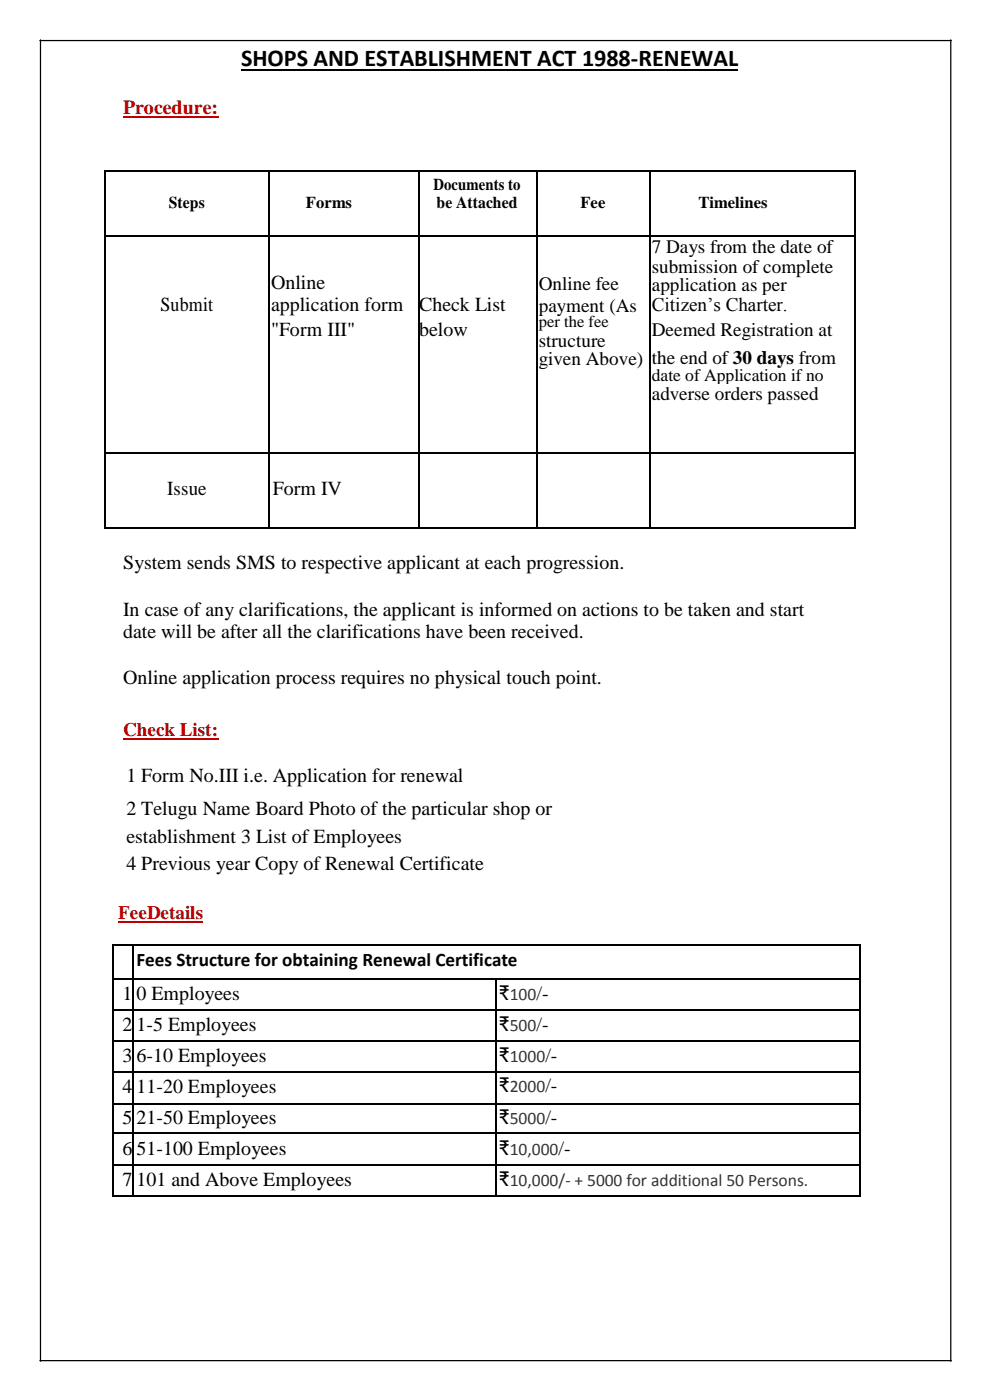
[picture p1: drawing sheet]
<svg xmlns="http://www.w3.org/2000/svg" width="210mm" height="297mm" viewBox="0 0 210 297" stroke-linecap="round" stroke-linejoin="round" font-family="sans-serif">
<defs><g id="words">
<text font-size="5.1" x="51.1" y="14.1">SHOPS AND ESTABLISHMENT ACT 1988-RENEWAL</text>
<text font-size="4.2" fill="#c00000" x="26.1" y="24.3">Procedure:</text>
<g font-size="4.2">
<text x="57.5" y="61.4">Online</text>
<text x="34" y="66.1">Submit</text>
<text x="57.5" y="66.1">application form</text>
<text x="57.5" y="71.3">&quot;Form III&quot;</text>
<text x="88.9" y="66.1">Check List</text>
<text x="88.9" y="71.3">below</text>
<text x="35.5" y="105">Issue</text>
<text x="57.9" y="105">Form IV</text>
<text x="26.1" y="120.8">System sends SMS to respective applicant at each progression.</text>
<text x="26.1" y="130.8">In case of any clarifications, the applicant is informed on actions to be taken and start</text>
<text x="26.1" y="135.5">date will be after all the clarifications have been received.</text>
<text x="26.1" y="145.2">Online application process requires no physical touch point.</text>
<text x="26.8" y="165.9">1 Form No.III i.e. Application for renewal</text>
<text x="26.8" y="173">2 Telugu Name Board Photo of the particular shop or</text>
<text x="26.8" y="178.9">establishment 3 List of Employees</text>
<text x="26.8" y="184.7">4 Previous year Copy of Renewal Certificate</text>
<text x="26" y="212.2">1</text>
<text x="29" y="212.2">0 Employees</text>
<text x="105.9" y="212.2">₹</text>
<text x="113.8" y="212.2">/</text>
<text x="115" y="212.2">-</text>
<text x="26" y="218.8">2</text>
<text x="29" y="218.8">1-5 Employees</text>
<text x="105.9" y="218.8">₹</text>
<text x="113.8" y="218.8">/</text>
<text x="115" y="218.8">-</text>
<text x="26" y="225.4">3</text>
<text x="29" y="225.4">6-10 Employees</text>
<text x="105.9" y="225.5">₹</text>
<text x="116.9" y="225.5">-</text>
<text x="26" y="231.9">4</text>
<text x="29" y="231.9">11-20 Employees</text>
<text x="105.9" y="231.9">₹</text>
<text x="116.9" y="231.9">-</text>
<text x="26" y="238.5">5</text>
<text x="29" y="238.5">21-50 Employees</text>
<text x="105.9" y="238.5">₹</text>
<text x="116.9" y="238.5">-</text>
<text x="26" y="245.1">6</text>
<text x="29" y="245.1">51-100 Employees</text>
<text x="105.9" y="245.1">₹</text>
<text x="118.5" y="245.1">/</text>
<text x="119.7" y="245.1">-</text>
<text x="26" y="251.7">7</text>
<text x="29" y="251.7">101 and Above Employees</text>
<text x="105.9" y="251.7">₹</text>
</g>
<g font-size="4.1">
<text x="138.3" y="53.6">7 Days from the date of</text>
<text x="138.3" y="58">submission of complete</text>
<text x="114.3" y="61.5">Online fee</text>
<text x="138.3" y="61.7">application as per</text>
<text x="114.3" y="66.1">payment (As</text>
<text x="138.3" y="66.1">Citizen’s Charter.</text>
<text x="138.3" y="71.4">Deemed Registration at</text>
<text x="114.3" y="73.6">structure</text>
<text x="114.3" y="77.4">given Above)</text>
<text x="138.3" y="77.2">the end of 30 days from</text>
<text x="138.3" y="85">adverse orders passed</text>
<text x="29" y="205.1">Fees Structure for obtaining Renewal Certificate</text>
</g>
<g font-size="4.1" fill="#c00000">
<text x="26.1" y="156.2">Check List:</text>
<text x="25.1" y="195.1">FeeDetails</text>
</g>
<text font-size="3.7" x="138.3" y="80.8">date of Application if no</text>
<g font-size="3.7" fill="#333">
<text x="108.2" y="212.2">100</text>
<text x="108.2" y="218.8">500</text>
<text x="108.2" y="225.5">1000/</text>
<text x="108.2" y="231.9">2000/</text>
<text x="108.2" y="238.5">5000/</text>
<text x="108.2" y="245.1">10,000</text>
<text x="108.2" y="251.7">10,000/- + 5000 for additional 50 Persons.</text>
</g>
<g font-size="3.5">
<text x="92" y="40.3">Documents to</text>
<text x="35.8" y="44.2">Steps</text>
<text x="64.9" y="44.2">Forms</text>
<text x="92.6" y="44.2">be Attached</text>
<text x="123.2" y="44.2">Fee</text>
<text x="148.2" y="44.2">Timelines</text>
<text x="114.3" y="69.4">per the fee</text>
</g>
</g></defs>
<path d="M8.5 8.6h193.4M8.6 8.5v280.4M201.7 8.5v280.4M8.5 288.8h193.4" fill="none" stroke="#000" stroke-width=".26"/>
<g fill="none" stroke="#000" stroke-width=".34">
<path d="M51.1 14.9h105.5M22.2 36.5v13.5M22.4 36.4h34.6M57.2 36.5v13.5M57.3 36.4h31.4M88.9 36.5v13.5M89.1 36.4h24.7M114 36.5v13.5M114.2 36.4h23.6M138 36.5v13.5M138.1 36.4h43.1M181.4 36.5v13.5"/>
<path d="M22.2 50.3v45.7M22.4 50.1h34.6M57.2 50.3v45.7M57.3 50.1h31.4M88.9 50.3v45.7M89.1 50.1h24.7M114 50.3v45.7M114.2 50.1h23.6M138 50.3v45.7M138.1 50.1h43.1M181.4 50.3v45.7M22.2 96.4v15.5"/>
<path d="M22.4 96.2h34.6M57.2 96.4v15.5M57.3 96.2h31.4M88.9 96.4v15.5M89.1 96.2h24.7M114 96.4v15.5M114.2 96.2h23.6M138 96.4v15.5M138.1 96.2h43.1M181.4 96.4v15.5M22.4 112.1h34.6M57.3 112.1h31.4"/>
<path d="M89.1 112.1h24.7M114.2 112.1h23.6M138.1 112.1h43.1M24 200.7v5.5M24.2 200.6h3.9M28.2 200.7v5.5M28.4 200.6h153.8M182.4 200.7v5.5"/>
</g>
<path d="M26.1 24.9h20.3" fill="none" stroke="#c00000" stroke-width=".42"/>
<g fill="#000">
<path d="M22.1 36.2h.3v.3h-.3z" fill-rule="evenodd"/>
<path d="M22.1 36.2h.3v.3h-.3z" fill-rule="evenodd"/>
<path d="M57 36.2h.3v.3h-.3z" fill-rule="evenodd"/>
<path d="M88.7 36.2h.4v.3h-.4z" fill-rule="evenodd"/>
<path d="M113.8 36.2h.4v.3h-.4z" fill-rule="evenodd"/>
<path d="M137.8 36.2h.3v.3h-.3z" fill-rule="evenodd"/>
<path d="M181.2 36.2h.3v.3h-.3z" fill-rule="evenodd"/>
<path d="M181.2 36.2h.3v.3h-.3z" fill-rule="evenodd"/>
<path d="M22.1 50h.3v.3h-.3z" fill-rule="evenodd"/>
<path d="M57 50h.3v.3h-.3z" fill-rule="evenodd"/>
<path d="M88.7 50h.4v.3h-.4z" fill-rule="evenodd"/>
<path d="M113.8 50h.4v.3h-.4z" fill-rule="evenodd"/>
<path d="M137.8 50h.3v.3h-.3z" fill-rule="evenodd"/>
<path d="M181.2 50h.3v.3h-.3z" fill-rule="evenodd"/>
<path d="M22.1 96h.3v.4h-.3z" fill-rule="evenodd"/>
<path d="M57 96h.3v.4h-.3z" fill-rule="evenodd"/>
<path d="M88.7 96h.4v.4h-.4z" fill-rule="evenodd"/>
<path d="M113.8 96h.4v.4h-.4z" fill-rule="evenodd"/>
<path d="M137.8 96h.3v.4h-.3z" fill-rule="evenodd"/>
<path d="M181.2 96h.3v.4h-.3z" fill-rule="evenodd"/>
<path d="M22.1 111.9h.3v.4h-.3z" fill-rule="evenodd"/>
<path d="M22.1 111.9h.3v.4h-.3z" fill-rule="evenodd"/>
<path d="M57 111.9h.3v.4h-.3z" fill-rule="evenodd"/>
<path d="M88.7 111.9h.4v.4h-.4z" fill-rule="evenodd"/>
<path d="M113.8 111.9h.4v.4h-.4z" fill-rule="evenodd"/>
<path d="M137.8 111.9h.3v.4h-.3z" fill-rule="evenodd"/>
<path d="M181.2 111.9h.3v.4h-.3z" fill-rule="evenodd"/>
<path d="M181.2 111.9h.3v.4h-.3z" fill-rule="evenodd"/>
<path d="M23.8 200.4h.4v.3h-.4z" fill-rule="evenodd"/>
<path d="M23.8 200.4h.4v.3h-.4z" fill-rule="evenodd"/>
<path d="M23.8 206.2h.4v1.3h-.4z" fill-rule="evenodd"/>
<path d="M28.1 200.4h.3v.3h-.3z" fill-rule="evenodd"/>
<path d="M28.1 206.2h.3v1.3h-.3z" fill-rule="evenodd"/>
<path d="M182.2 200.4h.4v.3h-.4z" fill-rule="evenodd"/>
<path d="M182.2 200.4h.4v.3h-.4z" fill-rule="evenodd"/>
<path d="M182.2 206.2h.4v1.3h-.4z" fill-rule="evenodd"/>
</g>
<path d="M26.1 156.8h20.2M25.1 195.7h18" fill="none" stroke="#c00000" stroke-width=".38"/>
<path d="M108.2 208h5.6v5.3h-5.6z" fill-rule="evenodd" fill="#fff"/>
<g fill="#000">
<path d="M23.8 207.5h.4v.4h-.4z" fill-rule="evenodd"/>
<path d="M23.8 213.3h.4v.8h-.4z" fill-rule="evenodd"/>
<path d="M28.1 207.5h.3v.4h-.3z" fill-rule="evenodd"/>
<path d="M28.1 213.3h.3v.8h-.3z" fill-rule="evenodd"/>
<path d="M105 207.5h.3v.4h-.3z" fill-rule="evenodd"/>
<path d="M105 213.3h.3v.8h-.3z" fill-rule="evenodd"/>
<path d="M105.3 207.5h.3v.4h-.3z" fill-rule="evenodd"/>
<path d="M182.2 207.5h.4v.4h-.4z" fill-rule="evenodd"/>
<path d="M182.2 213.3h.4v.8h-.4z" fill-rule="evenodd"/>
</g>
<path d="M24 207.9v5.4M24.2 207.7h3.9M28.2 207.9v5.4M28.4 207.7h76.6M105.1 207.9v5.4M105.6 207.7h76.6M182.4 207.9v5.4" fill="none" stroke="#000" stroke-width=".34"/>
<path d="M108.2 214.6h5.6v5.3h-5.6z" fill-rule="evenodd" fill="#fff"/>
<g fill="#000">
<path d="M23.8 214.1h.4v.4h-.4z" fill-rule="evenodd"/>
<path d="M28.1 214.1h.3v.4h-.3z" fill-rule="evenodd"/>
<path d="M105 214.1h.3v.4h-.3z" fill-rule="evenodd"/>
<path d="M182.2 214.1h.4v.4h-.4z" fill-rule="evenodd"/>
<path d="M23.8 219.9h.4v.9h-.4z" fill-rule="evenodd"/>
<path d="M28.1 219.9h.3v.9h-.3z" fill-rule="evenodd"/>
<path d="M105 219.9h.3v.9h-.3z" fill-rule="evenodd"/>
<path d="M182.2 219.9h.4v.9h-.4z" fill-rule="evenodd"/>
</g>
<path d="M24 214.5v5.4M24.2 214.3h3.9M28.2 214.5v5.4M28.4 214.3h76.6M105.1 214.5v5.4M105.3 214.3h76.9M182.4 214.5v5.4" fill="none" stroke="#000" stroke-width=".34"/>
<path d="M108.2 221.3h7.5v5.2h-7.5z" fill-rule="evenodd" fill="#fff"/>
<g fill="#000">
<path d="M23.8 220.8h.4v.3h-.4z" fill-rule="evenodd"/>
<path d="M23.8 226.5h.4v.9h-.4z" fill-rule="evenodd"/>
<path d="M28.1 220.8h.3v.3h-.3z" fill-rule="evenodd"/>
<path d="M28.1 226.5h.3v.9h-.3z" fill-rule="evenodd"/>
<path d="M105 220.8h.3v.3h-.3z" fill-rule="evenodd"/>
<path d="M105 226.5h.3v.9h-.3z" fill-rule="evenodd"/>
<path d="M182.2 220.8h.4v.3h-.4z" fill-rule="evenodd"/>
<path d="M182.2 226.5h.4v.9h-.4z" fill-rule="evenodd"/>
</g>
<path d="M24 221.1v5.4M24.2 221h3.9M28.2 221.1v5.4M28.4 221h76.6M105.1 221.1v5.4M105.3 221h76.9M182.4 221.1v5.4" fill="none" stroke="#000" stroke-width=".34"/>
<path d="M108.2 227.8h7.5v5.1h-7.5z" fill-rule="evenodd" fill="#fff"/>
<g fill="#000">
<path d="M23.8 227.4h.4v.3h-.4z" fill-rule="evenodd"/>
<path d="M23.8 232.9h.4v1.2h-.4z" fill-rule="evenodd"/>
<path d="M28.1 227.4h.3v.3h-.3z" fill-rule="evenodd"/>
<path d="M28.1 232.9h.3v1.2h-.3z" fill-rule="evenodd"/>
<path d="M105 227.4h.3v.3h-.3z" fill-rule="evenodd"/>
<path d="M105 232.9h.3v1.2h-.3z" fill-rule="evenodd"/>
<path d="M182.2 227.4h.4v.3h-.4z" fill-rule="evenodd"/>
<path d="M182.2 232.9h.4v1.2h-.4z" fill-rule="evenodd"/>
</g>
<path d="M24 227.7v5.2M24.2 227.6h3.9M28.2 227.7v5.2M28.4 227.6h76.6M105.1 227.7v5.2M105.3 227.6h76.9M182.4 227.7v5.2" fill="none" stroke="#000" stroke-width=".34"/>
<path d="M108.2 234.4h7.5v5.1h-7.5z" fill-rule="evenodd" fill="#fff"/>
<g fill="#000">
<path d="M23.8 234.1h.4v.3h-.4z" fill-rule="evenodd"/>
<path d="M28.1 234.1h.3v.3h-.3z" fill-rule="evenodd"/>
<path d="M105 234.1h.3v.3h-.3z" fill-rule="evenodd"/>
<path d="M182.2 234.1h.4v.3h-.4z" fill-rule="evenodd"/>
<path d="M23.8 239.5h.4v.9h-.4z" fill-rule="evenodd"/>
<path d="M28.1 239.5h.3v.9h-.3z" fill-rule="evenodd"/>
<path d="M105 239.5h.3v.9h-.3z" fill-rule="evenodd"/>
<path d="M182.2 239.5h.4v.9h-.4z" fill-rule="evenodd"/>
</g>
<path d="M24 234.4v5.1M24.2 234.2h3.9M28.2 234.4v5.1M28.4 234.2h76.6M105.1 234.4v5.1M105.3 234.2h76.9M182.4 234.4v5.1" fill="none" stroke="#000" stroke-width=".34"/>
<path d="M108.2 240.8h10.3v5.3h-10.3z" fill-rule="evenodd" fill="#fff"/>
<g fill="#000">
<path d="M23.8 240.4h.4v.3h-.4z" fill-rule="evenodd"/>
<path d="M23.8 246.1h.4v.9h-.4z" fill-rule="evenodd"/>
<path d="M28.1 240.4h.3v.3h-.3z" fill-rule="evenodd"/>
<path d="M28.1 246.1h.3v.9h-.3z" fill-rule="evenodd"/>
<path d="M105 240.4h.3v.3h-.3z" fill-rule="evenodd"/>
<path d="M105 246.1h.3v.9h-.3z" fill-rule="evenodd"/>
<path d="M182.2 240.4h.4v.3h-.4z" fill-rule="evenodd"/>
<path d="M182.2 246.1h.4v.9h-.4z" fill-rule="evenodd"/>
</g>
<path d="M24 240.7v5.4M24.2 240.6h3.9M28.2 240.7v5.4M28.4 240.6h76.6M105.1 240.7v5.4M105.3 240.6h76.9M182.4 240.7v5.4" fill="none" stroke="#000" stroke-width=".34"/>
<path d="M108.2 247.5h63.3v5.2h-63.3z" fill-rule="evenodd" fill="#fff"/>
<g fill="#000">
<path d="M23.8 247h.4v.3h-.4z" fill-rule="evenodd"/>
<path d="M23.8 252.7h.4v.9h-.4z" fill-rule="evenodd"/>
<path d="M23.8 253.6h.4v.4h-.4z" fill-rule="evenodd"/>
<path d="M23.8 253.6h.4v.4h-.4z" fill-rule="evenodd"/>
<path d="M28.1 247h.3v.3h-.3z" fill-rule="evenodd"/>
<path d="M28.1 252.7h.3v.9h-.3z" fill-rule="evenodd"/>
<path d="M28.1 253.6h.3v.4h-.3z" fill-rule="evenodd"/>
<path d="M105 247h.3v.3h-.3z" fill-rule="evenodd"/>
<path d="M105 252.7h.3v.9h-.3z" fill-rule="evenodd"/>
<path d="M105 253.6h.3v.4h-.3z" fill-rule="evenodd"/>
<path d="M182.2 247h.4v.3h-.4z" fill-rule="evenodd"/>
<path d="M182.2 252.7h.4v.9h-.4z" fill-rule="evenodd"/>
<path d="M182.2 253.6h.4v.4h-.4z" fill-rule="evenodd"/>
<path d="M182.2 253.6h.4v.4h-.4z" fill-rule="evenodd"/>
</g>
<path d="M24 247.3v5.4M24.2 247.2h3.9M24.2 253.8h3.9M28.2 247.3v5.4M28.4 247.2h76.6M28.4 253.8h76.6M105.1 247.3v5.4M105.3 247.2h76.9M105.3 253.8h76.9M182.4 247.3v5.4" fill="none" stroke="#000" stroke-width=".34"/>
<use href="#words"/>
</svg>
